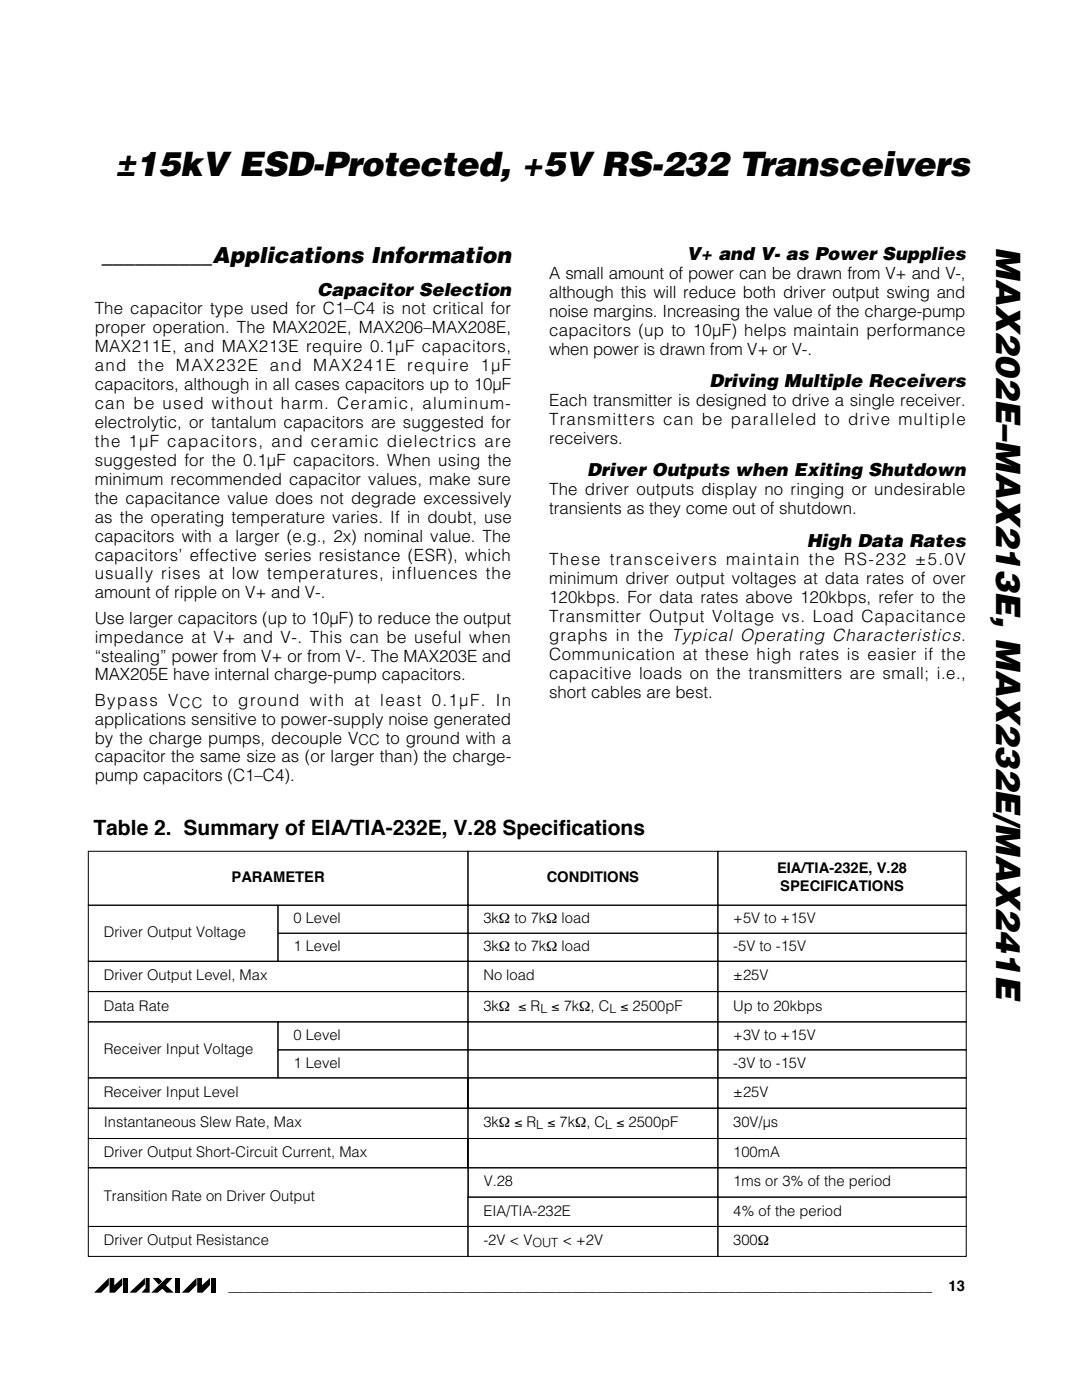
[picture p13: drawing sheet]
<svg xmlns="http://www.w3.org/2000/svg" width="216mm" height="279mm" viewBox="0 0 216 279" stroke-linecap="round" stroke-linejoin="round" font-family="sans-serif">
<defs><g id="words">
<g font-size="6.7">
<text x="22.9" y="35">±15kV ESD-Protected, +5V RS-232 Transceivers</text>
<text x="198.8" y="49.3" transform="rotate(90 198.8 49.3)">MAX202E–MAX213E, MAX232E/MAX241E</text>
</g>
<text font-size="4.4" x="20.4" y="52.5">__________Applications Information</text>
<text font-size="4.2" x="18.6" y="166.7">Table 2. Summary of EIA/TIA-232E, V.28 Specifications</text>
<g font-size="3.6">
<text x="137" y="51.9">V+ and V- as Power Supplies</text>
<text x="63.4" y="59">Capacitor Selection</text>
<text x="141.6" y="77.3">Driving Multiple Receivers</text>
<text x="117.2" y="95.1">Driver Outputs when Exiting Shutdown</text>
<text x="161" y="109.1">High Data Rates</text>
</g>
<g font-size="3.4">
<text x="109.6" y="55.7">A small amount of power can be drawn from V+ and V-,</text>
<text x="109.6" y="59.5">although this will reduce both driver output swing and</text>
<text x="18.9" y="62.8">The capacitor type used for C1–C4 is not critical for</text>
<text x="109.6" y="63.2">noise margins. Increasing the value of the charge-pump</text>
<text x="18.9" y="66.5">proper operation. The MAX202E, MAX206–MAX208E,</text>
<text x="18.9" y="70.3">MAX211E, and MAX213E require 0.1µF capacitors,</text>
<text x="109.6" y="67">capacitors (up to 10µF) helps maintain performance</text>
<text x="109.6" y="70.8">when power is drawn from V+ or V-.</text>
<text x="18.9" y="74.1">and the MAX232E and MAX241E require 1µF</text>
<text x="18.9" y="77.9">capacitors, although in all cases capacitors up to 10µF</text>
<text x="18.9" y="81.6">can be used without harm. Ceramic, aluminum-</text>
<text x="109.6" y="81">Each transmitter is designed to drive a single receiver.</text>
<text x="18.9" y="85.4">electrolytic, or tantalum capacitors are suggested for</text>
<text x="18.9" y="89.2">the 1µF capacitors, and ceramic dielectrics are</text>
<text x="109.6" y="84.8">Transmitters can be paralleled to drive multiple</text>
<text x="109.6" y="88.6">receivers.</text>
<text x="18.9" y="93">suggested for the 0.1µF capacitors. When using the</text>
<text x="18.9" y="96.8">minimum recommended capacitor values, make sure</text>
<text x="18.9" y="100.5">the capacitance value does not degrade excessively</text>
<text x="109.6" y="98.8">The driver outputs display no ringing or undesirable</text>
<text x="18.9" y="104.3">as the operating temperature varies. If in doubt, use</text>
<text x="109.6" y="102.6">transients as they come out of shutdown.</text>
<text x="18.9" y="108.1">capacitors with a larger (e.g., 2x) nominal value. The</text>
<text x="18.9" y="111.9">capacitors’ effective series resistance (ESR), which</text>
<text x="109.6" y="112.8">These transceivers maintain the RS-232 ±5.0V</text>
<text x="18.9" y="115.6">usually rises at low temperatures, influences the</text>
<text x="18.9" y="119.4">amount of ripple on V+ and V-.</text>
<text x="109.6" y="116.6">minimum driver output voltages at data rates of over</text>
<text x="18.9" y="124.5">Use larger capacitors (up to 10µF) to reduce the output</text>
<text x="109.6" y="120.4">120kbps. For data rates above 120kbps, refer to the</text>
<text x="109.6" y="124.2">Transmitter Output Voltage vs. Load Capacitance</text>
<text x="18.9" y="128.2">impedance at V+ and V-. This can be useful when</text>
<text x="109.6" y="128">graphs in the Typical Operating Characteristics.</text>
<text x="109.6" y="131.7">Communication at these high rates is easier if the</text>
<text x="18.9" y="132">“stealing” power from V+ or from V-. The MAX203E and</text>
<text x="18.9" y="135.8">MAX205E have internal charge-pump capacitors.</text>
<text x="109.6" y="135.5">capacitive loads on the transmitters are small; i.e.,</text>
<text x="18.9" y="140.8">Bypass V</text>
<text x="42.4" y="140.8">to ground with at least 0.1µF. In</text>
<text x="109.6" y="139.3">short cables are best.</text>
<text x="18.9" y="144.6">applications sensitive to power-supply noise generated</text>
<text x="18.9" y="148.4">by the charge pumps, decouple V</text>
<text x="77" y="148.4">to ground with a</text>
<text x="18.9" y="152.2">capacitor the same size as (or larger than) the charge-</text>
<text x="18.9" y="156">pump capacitors (C1–C4).</text>
</g>
<g font-size="2.9">
<text x="35.9" y="141.2">CC</text>
<text x="71.5" y="148.8">CC</text>
<text x="46.2" y="176">PARAMETER</text>
<text x="109.1" y="176">CONDITIONS</text>
<text x="155" y="174.3">EIA/TIA-232E, V.28</text>
<text x="155.7" y="177.8">SPECIFICATIONS</text>
<text x="58.5" y="184.2">0 Level</text>
<text x="96.5" y="184.2">3kΩ to 7kΩ load</text>
<text x="146.3" y="184.2">+5V to +15V</text>
<text x="20.7" y="187">Driver Output Voltage</text>
<text x="58.5" y="189.8">1 Level</text>
<text x="96.5" y="189.8">3kΩ to 7kΩ load</text>
<text x="146.3" y="189.8">-5V to -15V</text>
<text x="20.7" y="195.6">Driver Output Level, Max</text>
<text x="96.5" y="195.6">No load</text>
<text x="146.3" y="195.6">±25V</text>
<text x="20.7" y="201.7">Data Rate</text>
<text x="96.5" y="201.7">3kΩ ≤ R</text>
<text x="110.1" y="201.7">≤ 7kΩ, C</text>
<text x="123.8" y="201.7">≤ 2500pF</text>
<text x="146.3" y="201.7">Up to 20kbps</text>
<text x="58.5" y="207.5">0 Level</text>
<text x="146.3" y="207.5">+3V to +15V</text>
<text x="20.7" y="210.3">Receiver Input Voltage</text>
<text x="58.5" y="213.1">1 Level</text>
<text x="146.3" y="213.1">-3V to -15V</text>
<text x="20.7" y="218.9">Receiver Input Level</text>
<text x="146.3" y="218.9">±25V</text>
<text x="20.7" y="224.9">Instantaneous Slew Rate, Max</text>
<text x="96.5" y="224.9">3kΩ ≤ R</text>
<text x="109.2" y="224.9">≤ 7kΩ, C</text>
<text x="123" y="224.9">≤ 2500pF</text>
<text x="146.3" y="224.9">30V/µs</text>
<text x="20.7" y="230.9">Driver Output Short-Circuit Current, Max</text>
<text x="146.3" y="230.9">100mA</text>
<text x="20.7" y="239.7">Transition Rate on Driver Output</text>
<text x="96.5" y="236.7">V.28</text>
<text x="146.3" y="236.7">1ms or 3% of the period</text>
<text x="96.5" y="242.6">EIA/TIA-232E</text>
<text x="146.3" y="242.6">4% of the period</text>
<text x="20.7" y="248.5">Driver Output Resistance</text>
<text x="96.5" y="248.5">-2V &lt; V</text>
<text x="112.2" y="248.5">&lt; +2V</text>
<text x="146.3" y="248.5">300Ω</text>
<text x="45.6" y="257.7">______________________________________________________________________________________</text>
<text x="189.3" y="257.7">13</text>
</g>
<g font-size="2.5">
<text x="107.8" y="202.1">L</text>
<text x="121.6" y="202.1">L</text>
<text x="107" y="225.4">L</text>
<text x="120.8" y="225.4">L</text>
<text x="106.2" y="248.9">OUT</text>
</g>
</g></defs>
<path d="M21.7 255v1.5l-1.5 1.5h-1.4zM21.9 255h.9v1.5l1.6-1.5v1.5l-1.5 1.5h-1zM24.5 255h1v3h-1zM25.8 258l3.1-3v1.3l-1.7 1.7zM29.1 255h.8v3h-1.6l.8-1zM30.5 255h1.2l.6 .7-.6 .7zM30.2 258l3-3h1.2l-1.3 1.5 1.6 1.5h-1.5l-.8-.8-.9 .8zM35 255h1v3h-1zM39.2 255v1.5l-1.5 1.5h-1.4zM39.4 255.1l.9-.1v1.5l1.6-1.5v1.5l-1.5 1.5h-1zM42 255h1v3h-1z" fill="#000"/>
<g fill="none" stroke="#000" stroke-width=".2">
<path d="M17.6 169.9h75.8v10.8h-75.8zM93.4 169.9h49.8v10.8h-49.8zM143.2 169.9h49.6v10.8h-49.6zM17.6 197.9h75.8v6h-75.8zM17.6 191.8h75.8v6.1h-75.8zM17.6 180.7h37.9v11.1h-37.9zM55.5 180.7h37.9v5.6h-37.9zM55.5 186.3h37.9v5.5h-37.9zM93.4 180.7h49.8v5.6h-49.8zM93.4 197.9h49.8v6h-49.8zM93.4 191.8h49.8v6.1h-49.8zM93.4 186.3h49.8v5.5h-49.8z"/>
<path d="M143.2 180.7h49.6v5.6h-49.6zM143.2 197.9h49.6v6h-49.6zM143.2 191.8h49.6v6.1h-49.6zM143.2 186.3h49.6v5.5h-49.6zM17.6 215.1h75.8v6.1h-75.8zM17.6 203.9h37.9v11.2h-37.9zM55.5 203.9h37.9v5.6h-37.9zM55.5 209.5h37.9v5.6h-37.9zM93.4 203.9h49.8v5.6h-49.8zM93.4 215.1h49.8v6.1h-49.8zM93.4 209.5h49.8v5.6h-49.8zM143.2 203.9h49.6v5.6h-49.6z"/>
<path d="M143.2 215.1h49.6v6.1h-49.6zM143.2 209.5h49.6v5.6h-49.6zM17.6 221.2h75.8v6h-75.8zM17.6 227.2h75.8v5.9h-75.8zM17.6 233.1h75.8v11.7h-75.8zM93.4 221.2h49.8v6h-49.8zM93.4 227.2h49.8v5.9h-49.8zM93.4 238.9h49.8v5.9h-49.8zM93.4 233.1h49.8v5.8h-49.8zM143.2 221.2h49.6v6h-49.6zM143.2 227.2h49.6v5.9h-49.6zM143.2 233.1h49.6v5.8h-49.6z"/>
<path d="M143.2 238.9h49.6v5.9h-49.6zM17.6 244.8h75.8v5.9h-75.8zM93.4 244.8h49.8v5.9h-49.8zM143.2 244.8h49.6v5.9h-49.6z"/>
</g>
<use href="#words"/>
</svg>
